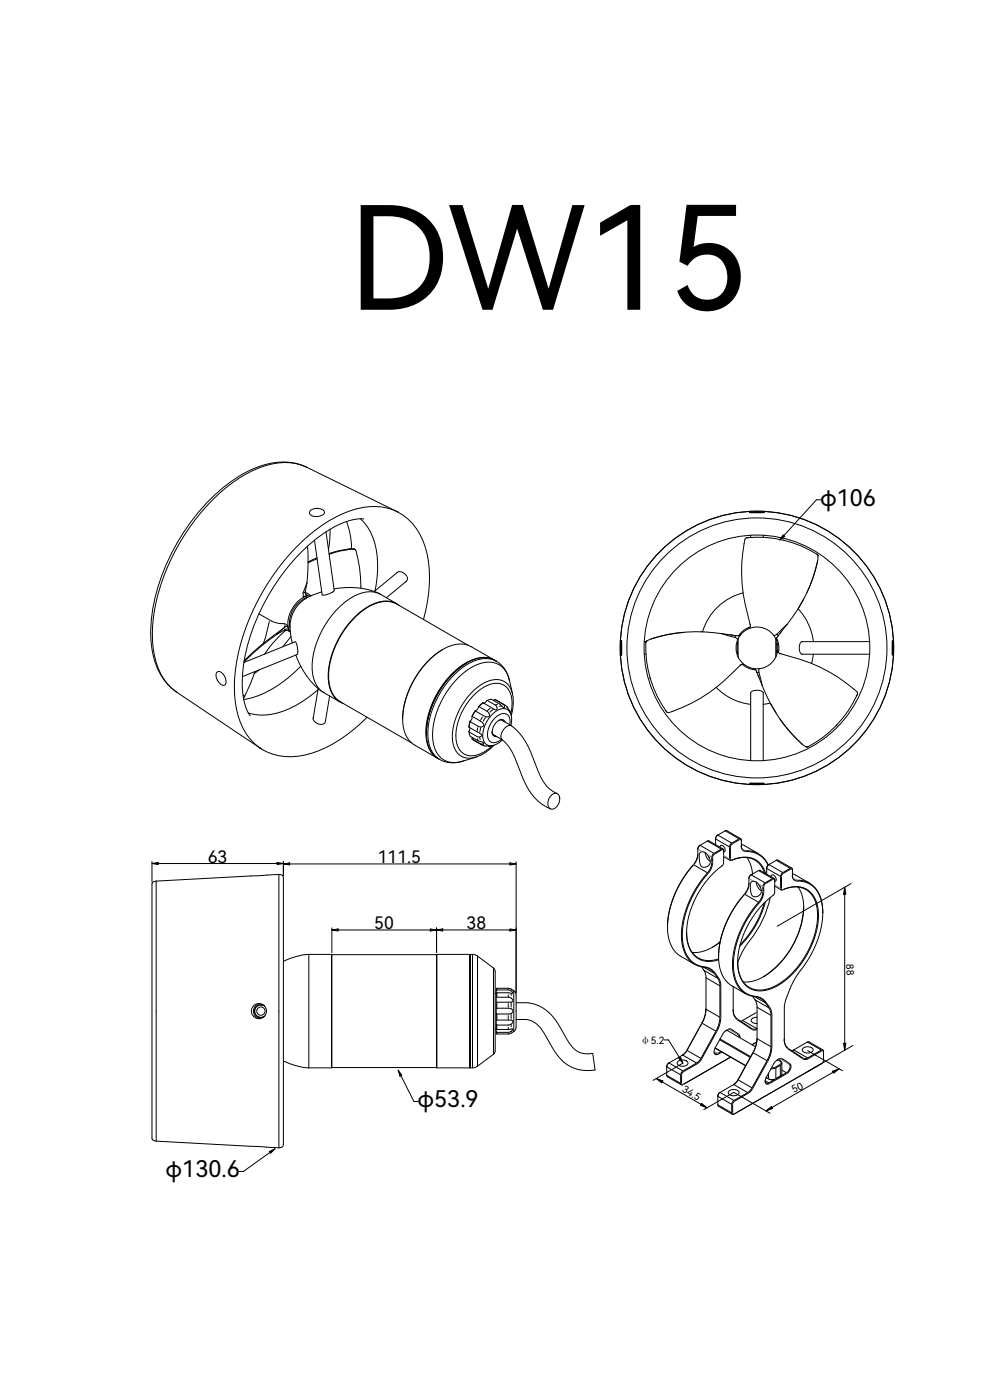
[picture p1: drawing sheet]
<svg xmlns="http://www.w3.org/2000/svg" width="210mm" height="297mm" viewBox="0 0 210 297" stroke-linecap="round" stroke-linejoin="round" font-family="sans-serif">
<defs><g id="words">
<text font-size="30.3" x="73.9" y="65.7">DW15</text>
<g font-size="4.9">
<text x="173.9" y="107.3">φ106</text>
<text x="88.6" y="234.9">φ53.9</text>
<text x="35.1" y="249.8">φ130.6</text>
</g>
<g font-size="3.6">
<text x="44.1" y="183.1">63</text>
<text x="80.1" y="183.1">111.5</text>
<text x="79.4" y="197.2">50</text>
<text x="99" y="197.2">38</text>
</g>
<text font-size="2.2" x="135.8" y="221.4">φ5.2</text>
<g font-size="2.1">
<text x="179.5" y="204.6" transform="rotate(86 179.5 204.6)">88</text>
<text x="144.5" y="231.5" transform="rotate(31 144.5 231.5)">34.5</text>
<text x="168.4" y="231.9" transform="rotate(-27 168.4 231.9)">50</text>
</g>
</g></defs>
<!-- layer: 0 -->
<g fill="none" stroke="#000" stroke-width=".21">
<path d="M65 99.1a12.5 12.5 0 0 0-10 .2 35.6 35.6 0 0 0-15.8 14.1 40.9 40.9 0 0 0-6.9 21.2 15.5 15.5 0 0 0 4 11.3l1.1 .9a13.9 13.9 0 0 1-5.4-11 37.6 37.6 0 0 1 5.6-20.7 36.9 36.9 0 0 1 16.1-15.7 13.5 13.5 0 0 1 11.4-.3M65.1 99.1l19 9.4M65.1 99.1h-.1M65.2 115.9l.1 3.8-.2 3.9M65.9 108.3a2.05 2.05 0 0 1 2.9 .3v.2a2.11 2.11 0 0 1-3.1 .2l-.1-.4zM66.7 114.6l1.6 11.5M67.2 118.4l-1.9 .8M67.3 118.5l-2 .9M69.2 112.8l1.7 12.5a3.2 3.2 0 0 1-2.6 .9M69.8 117.6a15.4 15.4 0 0 1 5.5-1h.1a26 26 0 0 1 1.1 8.2M70 112.3l-.3 4.3M73.5 110.6a16.5 16.5 0 0 1 1.1 5.8"/>
<path d="M74.3 116.4v.1M75.1 116.5a8.7 8.7 0 0 0-4.2 .6l-1.1 .3M75.2 116.5l.2 .1M75.2 116.5h-.1M75.2 116.5h.1M76.4 110.1a12.2 12.2 0 0 1 3.7 9.2 26.3 26.3 0 0 1-.5 6M77.1 110.1a11.1 11.1 0 0 0-6.8 2 41.7 41.7 0 0 0-16.4 20.5 29 29 0 0 0-2.2 15.5 8.3 8.3 0 0 0 1.4 3.8M84.1 108.5a13 13 0 0 1 6.8 10.5 30.5 30.5 0 0 1-1.1 12.4M84.1 108.5l.3 .1M84.1 108.5a13.3 13.3 0 0 0-11.4 .5 39.2 39.2 0 0 0-17.1 16.8 40.5 40.5 0 0 0-5.8 21.6 14.8 14.8 0 0 0 4.8 10.9l.6 .4M158.4 114.1l-.3 .1a33.5 33.5 0 0 0 1 18.4M158.4 114.1a23.1 23.1 0 0 1 7.9 .5"/>
<path d="M158.4 114.1h.1M158.8 114.1h-.4M159 108.7l1.5-.1 1.6 .1zM159.2 113.6v.4M161.9 113.6v.4M166.1 113.5l.4 .3-1.1 .8zM166.3 114.6a23 23 0 0 1 7 3M166.3 114.6h.1M166.3 114.6l.1 .1M173.3 117.6l.2 .3M173.3 117.6h.1M173.4 119.1a32.2 32.2 0 0 1-6.4 13.4"/>
<path d="M173.4 119.1a28.8 28.8 0 0 1-2.2 6.6M173.4 119.1h.1M173.4 119v.1M173.5 117.9l-.1 1.2M173.5 117.9h.1M174.1 106h-.9l-6.9 7.6M54.9 130.2l3.1 1.7 1.3 .4h1.1v.8M57.1 131.9l-1.2 4.5M58.7 134.6a45.5 45.5 0 0 0-7 5.9M60.1 133.3l-1.4 1.3M60.1 133.3a57.7 57.7 0 0 0-8.3 6.9M60.2 133.2l-.1 .1"/>
<path d="M60.2 133.2h.1M60.4 133.1l.6-.4 .3 .9M60.4 133.1l-.2 .1M60.4 133.1h.1M60.5 133.6l-.1 .3-2.6 2.6-1.7 2.3M60.5 133.6a.59 .59 0 0 1 .8 0M60.5 133.6l-1.8 1M60.7 132.5l.2 .1M61.2 133.8l.4 .3M61.2 133.8l-.4-.1-.4 .2M61.2 133.8h.1M61.3 133.6l-.1 .2"/>
<path d="M61.7 135l-1.7 2.2M62.8 139a15.7 15.7 0 0 0 5.9 7.9M64.7 125.6l-.2 .1M64.7 125.6l1.3 .8M64.7 125.6l.2 .5 .4 .2M64.7 125.6h.1M64.9 126.1l.4 .2M65 126.6l.1 .2M65.1 123.6l-.4 2M65.1 123.6l-.8 2.2v.9l1-.4M65.3 126.7a5.9 5.9 0 0 0-3.8 6.5M65.3 126.3h.1"/>
<path d="M65.9 126.4a4.7 4.7 0 0 0-4.1 3 4.6 4.6 0 0 0-.3 4.5M68.2 125.6a8.7 8.7 0 0 0-5.7 3.9 8.7 8.7 0 0 0-.5 6.9M70.9 124.9a15.7 15.7 0 0 1 9.9 1.2M84.1 128.1l-3.4-2a6.4 6.4 0 0 0-6.7 1 18.8 18.8 0 0 0-7.8 14.9 5.9 5.9 0 0 0 2.5 4.9l3.4 2M84.2 121.5a1.48 1.48 0 0 1 1.6 .1 1.48 1.48 0 0 1 .5 1.6l-.3 .3M84.3 121.4l-4.9 4.1M84.7 128.5a5.5 5.5 0 0 0-6.3 0 18.6 18.6 0 0 0-8.8 15.4 5.4 5.4 0 0 0 3.2 5.3M86.1 123.4l-4.1 3.4M93.9 137.8a18.7 18.7 0 0 0-8.5 14.7M99.3 136.9l-15.2-8.8a6.4 6.4 0 0 0-6.6 1.1 18.7 18.7 0 0 0-7.8 14.7 5.8 5.8 0 0 0 2.5 5l15.1 8.7M131.9 135.9l-.1 3.1-.1-1.5zM136.7 136.1h.4"/>
<path d="M136.7 138.8h.3M137 136.3a23 23 0 0 0 .9 7.6M137 136.3h.1M137.2 136l-.2 .3M137.2 136h.1M138.2 135.5h-.1M138.2 135.5l-1 .5M138.2 135.5h.1M145.1 134.1a28.8 28.8 0 0 0-6.9 1.4M148.8 134h-.1M153 134.4a32.2 32.2 0 0 0-14.8 1.1M153 134.4l2.9 .8"/>
<path d="M153 134.4l2.4 .4M154.9 134.7l.5 .1M155.4 134.8h.7M155.9 135.2l.6 .5M156.1 134.8l-.2 .4M156.6 136.1l-.2 1.1 .2 1.6M156.6 135.5l-.5 1.7 .1 1.1 .4 1.1M156.6 135.5a4.4 4.4 0 0 1 4-2.5 4.4 4.4 0 0 1 4 2.5M156.6 139.4a4.4 4.4 0 0 0 4 2.5 4.4 4.4 0 0 0 4-2.5M156.6 135.5v3.9M157.1 134.6a.83 .83 0 0 1-1 .2M157.6 125.8a12 12 0 0 0-8.6 8.3"/>
<path d="M159.1 133l-1.4 .8-1.1 1.1M159.2 132.6l-.1 .5-.3 .3M159.2 132.6h-.1M164.6 135.5l.4 1.7-.1 1.1-.3 1.1M164.6 135.5v3.9M164.6 136.2l.2 1.5-.2 1M164.7 135.4l.5 1.5-.1 1.5M164.8 134.5l-.7 .3M164.8 134.5l.3 .4M164.8 134.5h.1M165 138v.4l.3 .2M165.1 134.9a.83 .83 0 0 0-.4 1"/>
<path d="M165.4 138.6h-.1M165.4 138.6l.1 .1M165.5 134.3l-.4 .6M165.5 138.7a33.5 33.5 0 0 1 16.4 8.3v.3M165.5 138.7h.1M165.8 133.9l-.3 .4M167 132.5l-2.2 2M167 132.5l-1.5 1.8M169.3 129.2a12 12 0 0 1 3.2 6.9M169.5 128.9l-.1 .1M170.1 136.1h14.4M170.1 138.8h14.4"/>
<path d="M170.2 136.1h-.2a1.96 1.96 0 0 0 .1 2.7h.1M170.5 127l-1.1 1.9M172.5 138.8l-.4 2M189.3 135.9l.1 1.6-.1 1.5zM37.5 146.9l17.7 11.8M37.5 146.8l-.1 .1M46 142.6l.3-.1a2.11 2.11 0 0 1 1.5 2.8l-.3 .1a2.11 2.11 0 0 1-1.5-2.8zM51.6 147.4l.3 .3M51.7 140.5l10.8-4.3a2.64 2.64 0 0 1 .6 2.7l-11.7 4.6M51.9 147.7l-.2 .5M54.1 142.4l-2.2 5.3M55 142.1l-1.1 .8"/>
<path d="M63.8 141.3a23 23 0 0 1-12.1 7.1M66.5 152.2a1.49 1.49 0 0 0 .9 1.3 1.49 1.49 0 0 0 1.6-.2l.1-.5M67.4 146.3a18.8 18.8 0 0 1-12.1 5.4l-2.7-.5M67.5 146.1l-1.1 6.2M69.9 147.6l-.9 5.4M77.9 152.2a26.5 26.5 0 0 1-14.6 8.2 11.5 11.5 0 0 1-8.1-1.7M97.3 143.7a9.1 9.1 0 0 1 7.1-3.2 4.4 4.4 0 0 1 3.7 3.8l.6 2.9a3.5 3.5 0 0 0-5.1-2.7 13.6 13.6 0 0 0-7.6 12.6 3.6 3.6 0 0 0 4.9 3.5 9.1 9.1 0 0 1-6 1 5.4 5.4 0 0 1-3.1-5.7 18.3 18.3 0 0 1 5.5-12.2zM99 140.7a18.6 18.6 0 0 0-8.6 14.7M99.5 155.3l.2 .9 2.9 1.5-.2 .1h-.5l-1.7-1M99.5 154.3l1.7 1a1.14 1.14 0 0 1 1 .7 .62 .62 0 0 1-1 .3l-1.7-1M99.6 154.4l-.1 .9M99.7 153.1l-.2 1.2"/>
<path d="M99.7 153l-.2 1.3M99.7 153v.1M100.1 152a.91 .91 0 0 1-.4 1M100.2 156.5v.3M100.2 152l2.2 1.3 .2 .6a.79 .79 0 0 1-1.2 .2l-1.7-1M100.2 156.8l2 1.2M100.2 152h-.1M100.8 150.8l-.7 1.2M100.8 150.8l-.6 1.2M100.8 150.8h.1M101.3 156.7l.1 .4M101.4 154.4l-.2 .7"/>
<path d="M101.5 150a.91 .91 0 0 1-.7 .8M101.6 149.9l1.9 1.1a.63 .63 0 0 1 .1 1.1h-.5l-2.3-1.3M101.6 149.9l-.1 .1M101.8 156.5v.4M102 154.4l-.2 .8M102.2 158h-.1M102.2 158l.6 .3M102.4 152.1l-.4 .7M102.4 157.9l.2 .1M102.5 149.1l-.9 .8M102.5 149.1l-1 .9M102.7 158.2l1.1 .1"/>
<path d="M103 152.2l-.5 .8M103.3 148.6l1.8 1a.69 .69 0 0 1 .2 1 1.14 1.14 0 0 1-1.1-.5l-1.7-1M103.3 148.6l1-.3 2.7 1.8v-.3l-.3-.4M103.3 148.6l-.7 .6M104 150.3l-.6 .5M104.2 158.2l-.6 .1M104.4 155.2a.79 .79 0 0 0 .7 .9M104.5 155.8l2 1.1M104.6 150.5l-.6 .6M104.6 158.2l-.5 .1M104.8 158.1a9.5 9.5 0 0 1-3.9 2.5M104.8 140l-4.9-2.8a6.4 6.4 0 0 0-6.7 1 18.8 18.8 0 0 0-7.8 14.8 5.9 5.9 0 0 0 2.5 5l4.9 2.9"/>
<path d="M104.9 140.1a6.4 6.4 0 0 0-6.8 .9 18.8 18.8 0 0 0-7.8 14.9 5.8 5.8 0 0 0 2.6 5M105 148.4l2.6 1.5M105 148.4l.4 .2M105 148.4l-.3 .2M105.2 140.2a5.9 5.9 0 0 1 2.9 4.2M105.2 140.2a6.4 6.4 0 0 0-6.6 1.1 18.8 18.8 0 0 0-7.8 14.8 5.9 5.9 0 0 0 2.4 5M105.3 140.3a5.7 5.7 0 0 0-6.1 .3 18.6 18.6 0 0 0-8.7 15.4 5.5 5.5 0 0 0 2.7 5.1M105.3 140.2l-.1 .1M105.5 149.4l-.3 .1M105.8 152.9a.82 .82 0 0 1 1.1 .1M106.3 149.8h-.4M106.3 152.7l2.2 1.2"/>
<path d="M106.5 157l-.9 .7-1 .5M106.8 149.4h-.1M107.1 153.2a.92 .92 0 0 0-.7-.6 .92 .92 0 0 0-.9 .4 2.77 2.77 0 0 0-1 2.9l.3 .2 .6 .2M107.5 150l.2 .2M107.5 149.9l.6 1v-.2M108.1 150.6l.2 .6M108.1 153.8a1.64 1.64 0 0 0-1.6-2.4 4.7 4.7 0 0 0-2.9 5.5 1.53 1.53 0 0 0 2.5 .2l.3-.3M108.2 150.9v.1M108.2 151.1l.2 .4M108.3 151.4a6.1 6.1 0 0 0-.9-5.7 3.8 3.8 0 0 0-4.7 .1 12.9 12.9 0 0 0-6 11.2 3.4 3.4 0 0 0 5.2 2.9l1.5-.9 1.1-.8M108.4 151.5a1.71 1.71 0 0 0-2.7-.9 6.2 6.2 0 0 0-3.1 6.6 1.59 1.59 0 0 0 2 1M108.4 151.5v.2"/>
<path d="M108.4 151.7l.1 1.1-.1 1.1M108.7 147.2l.1 2.5-.3 2M137.9 143.8v.1M137.9 143.9a23.1 23.1 0 0 0 3.5 7.1M137.9 143.9h.1M141.2 150.7l.2 .3M151.9 145.8a12 12 0 0 0 7.3 3.6M157 141.1a33.5 33.5 0 0 1-15.4 10.1l-.2-.2M157 141.1h.1M157.2 141l-.2 .1M157.2 141h.1M157.4 140.9l1.4 .8 1.5 .4"/>
<path d="M157.9 141l-.4-.1-.3 .1M159.2 147v14.4M159.8 141.8a.83 .83 0 0 1 .7 .8M160.5 142.6l.3 .7M160.8 143.3l.2 .5M160.8 143.3l.9 2.2M161 142.6h-.5M161 142.6l.7 2.9M161.1 141.9l-.1 .7M161.7 145.5a32.2 32.2 0 0 0 8.3 12.3M161.9 147v14.4M161.9 147.1v-.2a1.96 1.96 0 0 0-2.7 .1v.1"/>
<path d="M163.4 149.2l-1.5 .2M163.5 149.4v.1M163.6 149.4l1.1 1.9M165.5 152.5a28.8 28.8 0 0 0 4.5 5.3M170 157.8l1 .6M170 157.8h.1M170.1 157.8h-.1M171 158.4h.1M171.4 158.4h-.4M171.4 158.4h.1M177.5 153.8a23 23 0 0 1-6.1 4.6M177.5 153.8l-.1 .1"/>
<path d="M177.5 153.8h.1M181.9 147.3l-.2 .3M181.9 147.3a23.1 23.1 0 0 1-4.4 6.5M181.9 147.3h.1M93.2 161.1a6.1 6.1 0 0 0 5.2 .3M116.8 168.9a1.05 1.05 0 0 1 1.4-.6 1.05 1.05 0 0 1 .5 1.4 1.9 1.9 0 0 1-1.9 1.9 1.8 1.8 0 0 1 0-2.7zM118.2 168.3a7.2 7.2 0 0 1-4-4.6 30.9 30.9 0 0 0-3.4-7.3 8 8 0 0 0-2.6-2.5 2.52 2.52 0 0 0-1.9 2.7l.2 .3a8.2 8.2 0 0 1 2.7 3.7 25.4 25.4 0 0 0 4.1 8.5 9.4 9.4 0 0 0 3.5 2.5M148.5 179.3l-.3 .4-.2 .4M148.5 179.3l-.3 .3-.2 .4a4 4 0 0 1-.9 3.5M148.5 179.3l2.9 1.7M150.1 178.4h.3l3 1.7M150.1 178.4l-1.6 .9"/>
<path d="M150.1 178.4l2.9 1.7M152.3 177.2l-.4 .3-.1 .5 2.9 1.7M152.3 177.2l-.5 .4v1.6M152.3 177.2l2.9 1.7M152.7 179.7v-.1a.44 .44 0 0 1 .5-.3 .44 .44 0 0 1 .4 .4l.2 .6-.1 .4h-.2M153.8 176.2h.4l2.9 1.7M153.8 176.2l-1.5 1M153.8 176.2l3 1.8M154.7 179.7l.1 2.6 .2 .3a5 5 0 0 1 6.6 1.4l.6 1.2M155.2 178.9l-.3 .3-.2 .5M156.8 178l-1.6 .9M156.8 178l.2-.1 .2 .2 .1 1.4a1.01 1.01 0 0 0 .9 1.2 4.8 4.8 0 0 1 4.7 2.8"/>
<path d="M157.3 178.3l-.3-.2-1.7 .9-.3 .4-.1 2.8 .2 .3a5 5 0 0 1 7 1.9l.3 .9M157.3 179.4a.95 .95 0 0 0 .9 1.1 4.9 4.9 0 0 1 4.8 3M157.3 179.1l3.6 2M159 166.2h3.1l-1.6 .1zM32.2 183.2l1.4-.2v.4zM32.2 182.7v4.4M33.1 186.9a.83 .83 0 0 0-.9 .6v54a.83 .83 0 0 0 .9 .6M33.1 186.9v55.2M33.6 183.2h25.2M58.8 183l1.3 .2-1.3 .2zM59.2 185.5a.78 .78 0 0 1 .9 .7v56.6a.78 .78 0 0 1-.9 .7M59.2 185.5l-26.1 1.4"/>
<path d="M59.2 185.5v58M60.1 183.3l1.3-.2v.4zM60.1 182.7v3M61.4 183.3h46.7M70.4 197.3l1.3-.2v.4zM70.4 196.8v5.3M71.7 197.3h19.6M91.3 197.1l1.3 .2-1.3 .2zM92.6 197.3l1.3-.2v.4zM92.6 196.8v5.3M93.9 197.3h14.2M108.1 183.1l1.4 .2-1.4 .2z"/>
<path d="M108.1 197.1l1.4 .2-1.4 .2zM109.5 182.8v27.9M145.6 197.8a5.7 5.7 0 0 0 3.2 5.7l1.7 .3 1.9-.4M147.1 183.5a20.4 20.4 0 0 0-5.5 14.3 6.3 6.3 0 0 0 2.8 5.1l2.9 1.7M147.1 183.5l3 1.7M148 181.2l-.4 1.4a27 27 0 0 0-5.1 8.8l-.7 2.8-.2 2.5M148.5 180.9a1.01 1.01 0 0 1 1.6 .4 1.52 1.52 0 0 1 0 2.5l-.3 .1a.91 .91 0 0 1-1.3-.5l-.2-1.3zM149.6 180.9l.4 1.2 .7 .7M150.1 185.2a20.4 20.4 0 0 0-5.5 14.3 5.7 5.7 0 0 0 4 5.6l1.1 .2 .9 .3 .9 .9M150.2 181.5l.3 .5M151.4 181l-.3 .4-.1 .4a3.9 3.9 0 0 1-.9 3.4M152.7 199.9a8.3 8.3 0 0 1-5.9 2.2"/>
<path d="M152.7 199.8l-1.6 1.2M153 180.1l-1.6 .9M153 180.1h.3l.2 .1v2.9a1.46 1.46 0 0 1-1 1.1 19 19 0 0 0-6.8 14.2 5.4 5.4 0 0 0 3.4 5.4l1.8 .1 1.5-.3M153.5 181.7l1.4 .8M153.5 180.5l-.3-.3-1.7 1-.3 .4a4.9 4.9 0 0 1-1.6 4.5 19.3 19.3 0 0 0-4.7 14.2 5.3 5.3 0 0 0 5 4.9 4.7 4.7 0 0 1 3 3.9v6.7l-.4 2.1-3.8 7-.8 .8-3.1 1.8-.2 .5v1.8l.2 .3h.1M158 189.7a20.4 20.4 0 0 0-5.5 14.4 6.3 6.3 0 0 0 2.7 5l3 1.7M158 189.7l2.9 1.7M158.5 181.9l.8 1.7 .3 1.8M158.9 187.4l-.4 1.5a27 27 0 0 0-5.2 8.8l-.7 2.8-.2 2.4M159.3 187.2a1.01 1.01 0 0 1 1.6 .4 1.52 1.52 0 0 1 0 2.4l-.3 .2a.91 .91 0 0 1-1.2-.5l-.2-1.3zM159.3 185.6l-.3 .3-.1 .5M159.3 185.6l-.3 .2-.1 .5a4 4 0 0 1-.9 3.4"/>
<path d="M159.3 185.6l3 1.7M160.4 187.1l.5 1.3 .6 .6M160.9 184.7l.3-.1 3 1.7M160.9 184.7l-1.6 .9M160.9 184.7l3 1.7M160.9 191.4a20.4 20.4 0 0 0-5.5 14.4 5.7 5.7 0 0 0 4.1 5.5l1.1 .2 .8 .3 1 1M161 187.7l.3 .6M162.1 191.6a20 20 0 0 1-5.1 8.8M162.3 187.3l-.4 .3-.1 .5a3.9 3.9 0 0 1-.9 3.3M162.4 191.3a20.1 20.1 0 0 1-5.5 9.4M163.1 183.4l-.3 .4-.2 .4 3 1.7M163.1 183.4l-.4 .5-.1 1.5"/>
<path d="M163.1 183.4l3 1.7M163.4 190.4a23.7 23.7 0 0 1-5.2 10.2l-1 1.8-.7 1.8M163.6 186v-.1a.44 .44 0 0 1 .4-.3 .44 .44 0 0 1 .4 .3l.3 .7-.2 .3-.2 .1M163.9 186.4l-1.6 .9M164.3 186.8l-.3-.3-1.6 1-.3 .3a4.9 4.9 0 0 1-1.7 4.5 19.3 19.3 0 0 0-4.7 14.3 5.3 5.3 0 0 0 5 4.8 4.7 4.7 0 0 1 3 4v6.7l-.4 2-3.8 7.1-.8 .7-3.1 1.9-.2 .5v1.8l.2 .3 .2-.1M164.3 188l1.4 .8M164.7 182.5h.3l3 1.7M164.7 182.5l-1.6 .9M164.7 182.5l2.9 1.7M165.6 185.9v2.7l.2 .2a5 5 0 0 1 6.7 1.4 11 11 0 0 1 0 9.1 17.3 17.3 0 0 1-9.2 10.4 4.7 4.7 0 0 1-6.7-4.2l-.1-1.5M166.1 185.1l-.4 .4-.1 .4M167.6 184.2l.3-.1 .2 .2v1.4a1.18 1.18 0 0 0 1.6 1.2 5.1 5.1 0 0 1 4.6 4.7 18.5 18.5 0 0 1-3.8 13.4 19 19 0 0 0-3.7 6.8l-.4 2.1v6.6a2.36 2.36 0 0 0 .8 2.1l3.5 2.2 .5-.1 3.2-1.8 .3 .2"/>
<path d="M167.6 184.2l-1.5 .9M168.1 184.6l-.3-.3-1.7 1-.3 .4v2.8l.2 .2a5 5 0 0 1 6.9 1.9 12.1 12.1 0 0 1-.5 9.4 17.7 17.7 0 0 1-8.7 9.7 4.8 4.8 0 0 1-7.1-4.3 18.5 18.5 0 0 1 6.7-15 1.46 1.46 0 0 0 1-1.1v-2.8l-.2-.2-.2 .1M168.1 185.6a.95 .95 0 0 0 .9 1.1 5.2 5.2 0 0 1 5.3 4.8l.2 2.2M168.1 185.3l3.6 2.1M169.3 188.2a9.9 9.9 0 0 1 .5 8.5 18.1 18.1 0 0 1-8.8 11l-2 .6h-1.3M170.5 192.4a18.7 18.7 0 0 1-8.5 14.8M179.2 188.2l.2 1.5h-.5zM179.2 188.2v34.6M180.5 187.5l-15.7 9M55.1 212.9a1.6 1.6 0 0 0-1.3 1.7 1.6 1.6 0 0 0 1.4 1.5M55.3 215.8h.3M55.3 213.2h.3h-.2"/>
<path d="M56.1 213.4a1.34 1.34 0 0 0-2.1 1.1 1.34 1.34 0 0 0 2.1 1.1M56.1 213.4a1.32 1.32 0 0 0-1.8 .2 1.32 1.32 0 0 0 .1 1.8 1.32 1.32 0 0 0 1.8 .1M65.5 202.5a12.6 12.6 0 0 0-5.4 1.4M65.5 202.5h4.8v24M65.5 202.5v24M70.4 202.5h-.1M92.6 202.5h-22.2v24M92.6 202.5v24h-22.2M92.7 202.5v24h6.9M92.7 202.5h6.9v24M92.7 202.5h-.1M99.7 202.5l-.1 .1"/>
<path d="M99.8 202.5v24h.4M99.8 202.5h.4M99.8 202.5l-.2 24M100.2 202.5l1.1 .3M100.2 202.5v24M101.3 202.8l3.4 2.6M101.3 202.8v23.4M104.7 205.4l.3 .7v16.8l-.3 .8M104.7 205.4v18.3M105 218.3h.3M105 210.7h.3M105.3 215l.1 .1"/>
<path d="M105.3 216.4h.1M105.3 217.3l.1 .2M105.3 218.3l.1 .1M105.3 218.9l.1 .1M105.4 213.9h2.4a.67 .67 0 0 1 .8 .1 .67 .67 0 0 1 .1 .8l-.6 .3h-2.7M105.4 218.4l3.4-.1-.4 .5M105.4 216.4h3l.4 .2v.3a1.06 1.06 0 0 1-1 .6h-2.4M105.4 211.5h2.4a.72 .72 0 0 1 .7 .3 .72 .72 0 0 1 .2 .7l-3.3 .1M105.4 209.7h2.4l.6 .1M105.4 209.7l-.1 .1v9.4l.1 .2M105.4 213.9l-.1 .1M105.4 209.7v.3"/>
<path d="M105.4 210.6v.9M105.4 212.6v1.3M105.4 215.1v1.3M105.4 217.5v.9M105.4 219v.4M105.4 212.6h-.1M105.4 211.5l-.1 .2M105.4 210.6l-.1 .1M105.4 210h2.4M105.4 210l-.1 .1M105.4 219.4h2.4M107.8 210l.6 .2 .4 .5-3.4-.1"/>
<path d="M107.8 209.9v.1M107.8 211v.4M107.8 212.9v.8M107.8 215.4v.8M107.8 218v.3M107.8 219.3h.1M108.4 209.8l.6 .4M108.4 218.8l-.6 .2h-2.4M108.4 209.8v.1M108.4 210.8v.4M108.4 212.8v.8M108.4 215.2v.9"/>
<path d="M108.4 217.4v.4M108.4 218.8v.1M108.8 219l-1 .4M109 218.8l-.2 .1M109 210.2v8.6M109 210.2l.3 .4 .2 .5v6.8l-.2 .5-.3 .4M109.5 212.7a8.6 8.6 0 0 1 8.9 4.6l.6 1a12.1 12.1 0 0 0 3.4 4.7 4.6 4.6 0 0 0 3.3 .5l.5 3.5a8.2 8.2 0 0 1-9-4.7 18.8 18.8 0 0 0-3.3-5 4.2 4.2 0 0 0-2.2-1M109.5 216.3h2.2M148.8 205.1l.5 .8M148.9 217l-3.2 5.8M148.9 217.1l3 1.7M149.2 205.2l2.3 1.3"/>
<path d="M149.3 205.9l.4 .7 .1 .8M149.3 205.9l3 1.7M149.8 214.1l-.3 1.5-.6 1.5M149.8 207.4v6.7M149.8 207.4l2.9 1.7M149.8 214.1l2.9 1.7M149.8 214l-.3 1.6-.6 1.4M151.5 206.5l.8 1.1M151.9 218.8l-3.2 5.7M152.3 207.6l.3 .7 .1 .8M152.7 215.8l-.2 1.5-.6 1.5M152.7 209.1v6.7"/>
<path d="M154.2 218.6l6.1 3.5M154.4 218.4h.5l1.7 1.1 .2 .5M155.5 209.3v5a2.36 2.36 0 0 0 .9 2l3.2 2.1 .5 .1 .5-.2M155.5 214.2a2.29 2.29 0 0 0 .9 2l3.2 2.1 .4 .1 .5-.2M157.5 216.5l3 1.7M157.5 216.5l-.4 .1M159.6 211.4l.6 .7M160.1 211.4l2.3 1.4M160.2 212.1l.3 .8 .1 .8M160.2 212.1l2.9 1.7M160.6 215.8a.92 .92 0 0 0-1.2 .8l.5 .4 .7 .1M160.6 214.7l-3.1 1.8"/>
<path d="M160.6 213.7v6.7M160.6 218.3h.1M160.6 218.1l-.1 .1M160.6 213.7l2.9 1.7M162.4 212.8l.7 1M163.1 213.8l.3 .8 .1 .8M163.5 215.4v6.7M60.1 225.1a14.5 14.5 0 0 0 5.4 1.4M65.5 226.5h4.8M70.4 226.5h-.1M84.4 227l.8 1.1-.4 .2zM85 228.2l2.8 5.5h.9"/>
<path d="M92.7 226.5h-.1M99.8 226.5h-.1M101.3 226.2l-1.1 .3M104.7 223.7l-3.4 2.5M139.2 228.8l1.4 .5-.2 .4zM139.2 228.8l10.8 6.2M140.9 220.6h.9l2.4 3.8M141.4 228.1l.2 .3 2.9 1.7M141.4 228.1l3 1.7M141.9 225.5l-.3 .4-.2 .4 3 1.7M141.9 225.5l-.3 .2-.2 .5v1.9M141.9 225.5l3 1.7"/>
<path d="M143.8 225.2a1.41 1.41 0 0 1 2.1 .3 1.33 1.33 0 0 1-2.3 0zM144 224.5l.3-.2 .6 1.2zM144.4 228v1.8M144.8 223.8l-2.9 1.7M144.8 223.8l3 1.7M144.9 227.2l-.4 .4-.1 .4M144.9 225.5l-6.4 3.7M145.7 222.8l-1 1.1M145.7 222.8l-.9 1M145.7 222.8l3 1.7M147.8 225.5l-2.9 1.7M148.7 224.5l-.9 1"/>
<path d="M148.8 234.1l1.2 .9-1.4-.5zM149.3 235.4l6.4-3.7 7.6 4.5M151.7 222.3l6.5 3.8M152.3 234.4l.1 .3 3 1.7M152.3 234.4l2.9 1.7M152.7 220.6l6.5 3.7M152.7 231.8l-.3 .3-.1 .5 2.9 1.7M152.7 231.8l-.3 .2-.1 .5v1.9M152.7 231.8l3 1.7M152.7 220.4l6.5 3.8M153 223.1l-.7 .4a.47 .47 0 0 1-.6 0 .47 .47 0 0 1-.2-.4M154.6 231.5a1.41 1.41 0 0 1 2.2 .3 1.33 1.33 0 0 1-2.3 0z"/>
<path d="M155 224.2l-10.1 5.9h-.4l-.1-.3M155.2 234.3v1.8M155.6 230.1l-2.9 1.7M155.6 230.1l3 1.7M155.7 233.5l-.3 .3-.2 .5M156.5 229.1l-.9 1M156.6 229.1l-1 1M156.6 229.1l2.9 1.7M156.9 220.2l-.2-.8-1.6-1.1a1.75 1.75 0 0 0-1.8 1.1l-1.7 3.2-.1 .8a.51 .51 0 0 0 .8 .2l.8-.4M158.6 231.8l-2.9 1.7M159.5 230.8l-.9 1M159.7 223.3l-3.1 5.8"/>
<path d="M159.7 223.3l3 1.7M160.5 221.1l-1 .5M160.6 220.4l-.3 1.5-.6 1.4M160.6 220.2l-.3 1.6-.6 1.5M160.6 220.4l2.9 1.7M162.3 229.3v.1a.47 .47 0 0 0 .3 .4 .47 .47 0 0 0 .5-.1M162.3 229.3l.8 .4M162.5 235.7l1.1-1 .3 .5zM162.5 228.6a1.8 1.8 0 0 0 2 .3M162.7 225l-3.2 5.8M163.5 222.1l-.2 1.5-.6 1.4M164.6 226.6l-1 .1"/>
<path d="M164.6 226.6v2.3a1.71 1.71 0 0 1-1.6 0v-1.2M164.8 224.9l-.6 .7-1.7 3-.2 1a.51 .51 0 0 0 .9 .3l3.7-2.2a1.55 1.55 0 0 0 .7-2l-1.7-1.1a1.05 1.05 0 0 0-1.1 .3M165 224.8l.4 .2a.43 .43 0 0 1 .3 .4 .43 .43 0 0 1-.3 .4 2.42 2.42 0 0 1-1.8 .7M165.2 224.7h.6l1.6 1a1.35 1.35 0 0 1-.6 1.9M165.5 225.1a.48 .48 0 0 1 .3 .5 .48 .48 0 0 1-.3 .4M165.5 226l-.9 .6M165.5 225l-.1 .1M165.5 228.3l-.1 .1M165.5 226v2.3M165.8 225.6v2.3l-.3 .4M165.8 227l1 .6M166.4 220.4a2.29 2.29 0 0 0 .8 2l3.2 2.1 .5 .1 .4-.2"/>
<path d="M166.8 227.6l-3.7 2.1M168.4 222.7l-.5 .2M168.4 222.7l2.9 1.7M170.3 222.4a1.41 1.41 0 0 1 2.2 .3 1.33 1.33 0 0 1-2.3 0zM171.3 221.1l.3-.1 3 1.7M171.3 221.1l-2.9 1.6M171.3 221.1l2.9 1.7M171.3 222.9l7.4 4.2M174.2 222.8h.4l.1 .2v2l-.4 .6M174.2 222.8l-2.9 1.6M174.3 225.6l-18.6 10.8h-.4l-.1-.3M174.3 225.6l-.1 .1"/>
<path d="M176.6 227.3l1.4-.6-1.2 1zM178 226.7l-15.5 9M178.9 221.3h.5l-.2 1.5zM180.9 221.8l-9.5 5.5M33.1 242.1l26.1 1.4M57.1 244.3l1.3-.6-1 1zM57.3 244.5l-5.7 4h-.9"/>
<circle cx="160.6" cy="137.5" r="27.6"/>
<circle cx="160.6" cy="137.5" r="29"/>
<circle cx="160.6" cy="137.5" r="23.9"/>
<circle cx="54.9" cy="214.5" r="1.6"/>
<circle cx="55.3" cy="214.5" r=".88"/>
</g>
<g fill="none" stroke="#808080" stroke-width=".21">
<path d="M154.8 179.7h.1M155.2 178.9l.1 .1M156.8 178l.1 .1M147.1 183.5h.1M148.1 181.3l.2 .1M148.1 180.2l.7 .4M150.2 181.4l.7 .4M150.2 185.2l-.1 .1M150.7 182.8l.2 .2M151 181.8h.1M151 183h.1M151.5 181.1v.1"/>
<path d="M153 180.2l.1 .1M153.5 181.5l1.2 .7M154.8 182.2h.1M155.3 182.5h-.1M157.5 180.1l.6 .3M158 189.7h-.1M158.2 180.5v.1M158.9 186.4l.8 .5M158.9 187.6l.2 .1M161 187.6l.8 .5M161 191.4l-.1 .1M161.6 189.1l.2 .1"/>
<path d="M161.8 188.1h.2M161.8 189.2h.2M162.3 187.3l.1 .1M163.9 186.4v.1M164.5 187.8l.9 .6M165.6 185.9h.1M165.6 188.5h.1M166.1 185.1v.2M166.1 188.7l-.1 .1M167.6 184.2l.1 .1M168.3 186.4l.6 .3M169 186.8v.1"/>
<path d="M148.9 217v.1M149.4 205.1l-.1 .1M151.7 206.5h-.1M151.9 218.8h.1M152.4 207.5l-.1 .1M152.7 209.1h.2M152.7 215.8h.2M154.5 218.4h-.1M154.9 218.5l1.4 .8M155.1 218.4h-.2M156.4 216.2v.1M156.7 219.4l-.1 .1"/>
<path d="M159.6 218.3v.1M160.2 211.4h-.1M160.5 214.8l.1 .1M160.5 218.2l.1 .1M162.5 212.7l-.1 .1M163.3 213.8h-.2M163.6 215.4h.1M144.4 228h.1M144.4 229.8h.1M144.9 227.2v.1M144.9 230.1h.1M145.7 222.8h.1"/>
<path d="M147.8 225.5v.2M148.7 224.5l.1 .1M151.5 223l.8 .5M152.3 223.5v.1M155.2 234.3h.2M155.2 236.1h.2M155.7 233.5l.1 .1M155.8 236.3l-.1 .1M156.6 229.1h-.1M158.6 231.8l.1 .1M159.5 230.8l.2 .1M159.7 223.3h.1"/>
<path d="M162.7 225l.1 .1M163.1 228.9h-.1M163.1 229.8l.1 .1M163.6 222.1h.1M164.5 226.4l.1 .1M164.6 228.9h-.1M165.3 224.7h-.1M165.4 225.9l.1 .1M165.7 224.7l1.5 .9M165.8 224.6l-.1 .1M165.9 224.6h-.1M166.8 227.6l.1 .1"/>
<path d="M167.2 222.4v.2M167.5 225.7h-.1M170.4 224.5v.2M171.3 224.5l.1 .1M174.2 222.8l.1 .1"/>
</g>
<g fill="#000">
<path d="M166.1 113.5l.4 .3-1.1 .8zM32.2 183.2l1.4-.2v.4zM58.8 183l1.3 .2-1.3 .2zM60.1 183.3l1.3-.2v.4zM70.4 197.3l1.3-.2v.4zM91.3 197.1l1.3 .2-1.3 .2zM92.6 197.3l1.3-.2v.4zM108.1 183.1l1.4 .2-1.4 .2zM108.1 197.1l1.4 .2-1.4 .2zM179.2 188.2l.2 1.5h-.5zM84.4 227l.8 1.1-.4 .2zM139.2 228.8l1.4 .5-.2 .4z"/>
<path d="M144 224.5l.3-.2 .6 1.2zM148.8 234.1l1.2 .9-1.4-.5zM162.5 235.7l1.1-1 .3 .5zM176.6 227.3l1.4-.6-1.2 1zM178.9 221.3h.5l-.2 1.5zM57.1 244.3l1.3-.6-1 1z"/>
</g>
<use href="#words"/>
</svg>
